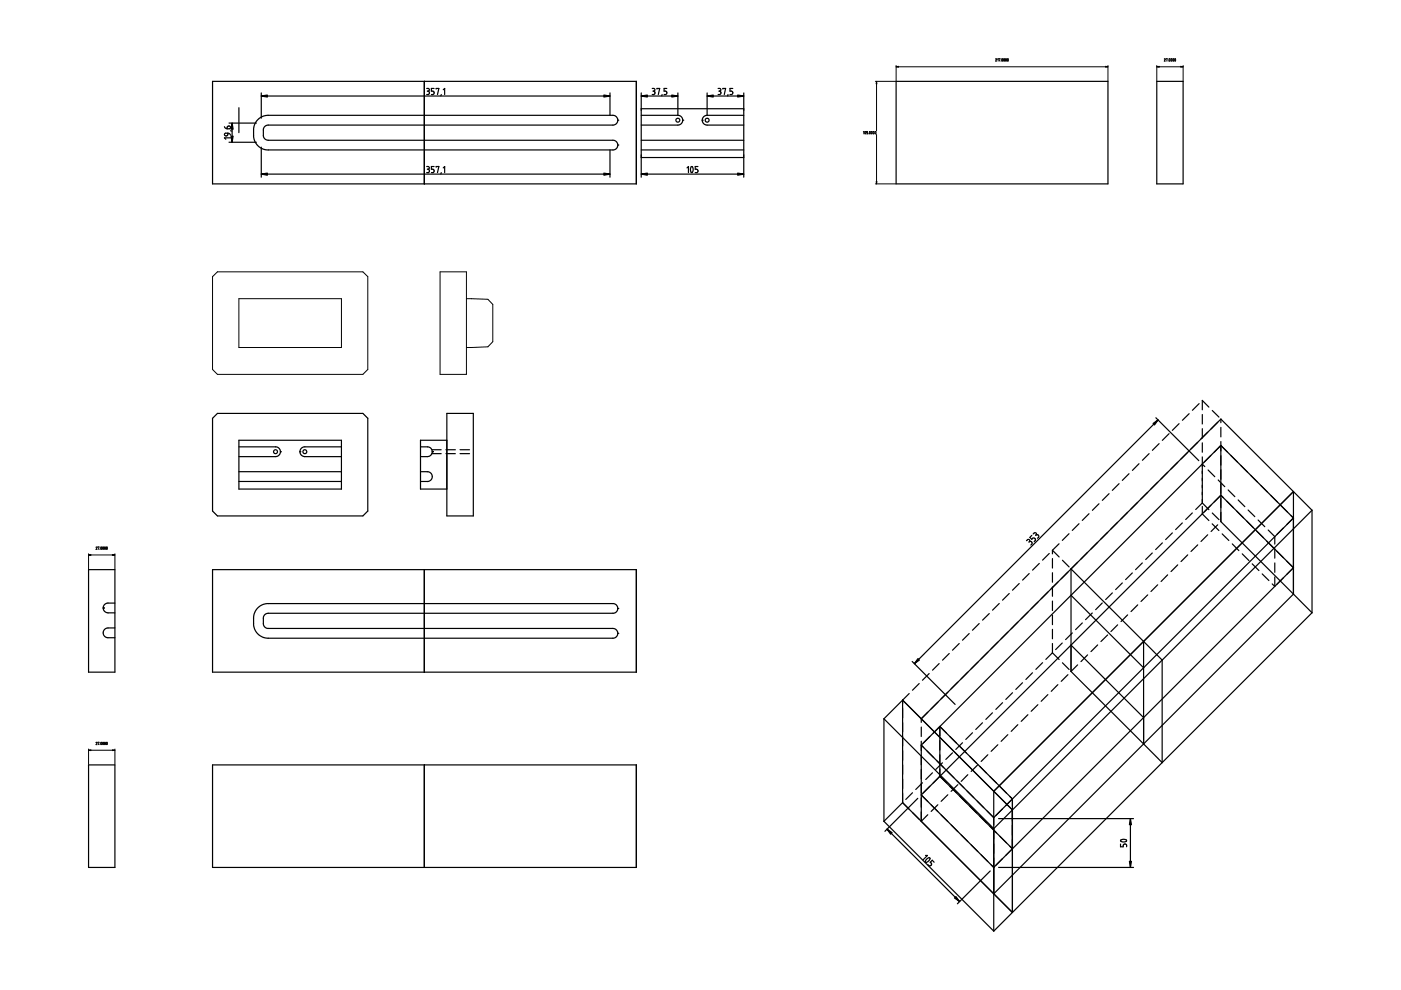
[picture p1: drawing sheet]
<svg xmlns="http://www.w3.org/2000/svg" width="297mm" height="210mm" viewBox="0 0 297 210" stroke-linecap="round" stroke-linejoin="round" font-family="sans-serif">
<g fill="none" stroke="#000" stroke-width=".25">
<path d="M45.1 17.3h89.8v21.7h-89.8zM55.4 19.7v5.4M90 17.3v21.7M90.5 18.8h.2a.29 .29 0 0 1 .3 .2 .29 .29 0 0 1-.3 .3M90.6 19.3h.1M90.7 19.3l.3 .2v.4l-.5 .1M92 18.8h-.5v.5h.3l.2 .2-.1 .5h-.4M92.5 18.9v-.1h.5l-.2 1.2M94 19l.3-.2v1.2M129.3 19.7v4.7M136 19.7v17.9M138.3 18.8h.3a.29 .29 0 0 1 .3 .2 .29 .29 0 0 1-.3 .3"/>
<path d="M138.4 19.3h.2M138.6 19.3l.3 .2-.1 .4-.5 .1M139.3 18.9v-.1h.6l-.3 1.2M141.4 18.8h-.6v.5h.4l.2 .2-.1 .5h-.5M143.7 19.7v4.7M149.9 19.7v4.7M152.3 18.8h.2a.29 .29 0 0 1 .3 .2 .29 .29 0 0 1-.3 .3M152.4 19.3h.1M152.5 19.3l.3 .2v.4l-.2 .1h-.3M153.3 18.9v-.1h.5l-.2 1.2M155.4 18.8h-.6v.5h.3l.3 .3-.1 .4h-.5M157.7 19.7v17.9"/>
<path d="M190 17.3h44.9v21.7h-44.9zM245.3 17.3h5.5v21.7h-5.5zM47.6 26.9l.2 .3 .4 .1M47.6 28.4l.7-.2v.4l-.2 .2h-.3l-.2-.2zM48.2 26.8l.4-.1a.29 .29 0 0 1 .3 .3 .29 .29 0 0 1-.3 .3h-.4zM48.3 28.2l.3 .1 .3 .4M48.6 30.2h5.8M48.6 26.1h5.8M48.9 29.2h-1.3l.3 .3M48.9 27.7l.3 .1M49.2 26.1v4.1M50.7 22.8v5.3"/>
<path d="M54.5 25.5l.9-.7 1.3-.4h73.3l.7 .3 .3 .7-.2 .7-.7 .4h-73.4l-.5 .3-.3 .4-.1 1.7 .4 .6 .7 .2h73.2l.6 .4 .3 .8-.2 .5-.7 .4h-73.5l-.9-.2-.8-.5-.6-.7-.4-.8-.1-2.5 .3-.9zM55.4 36.9h73.9M55.4 31.2v6.4M55.4 20.4h73.9M90.5 35.3h.2a.29 .29 0 0 1 .3 .3 .29 .29 0 0 1-.3 .3M90.6 35.9h.1M90.7 35.9l.3 .1v.4l-.5 .2M92 35.3h-.5v.6h.4l.1 .2-.1 .4-.4 .1M92.5 35.5v-.2h.5l-.2 1.3M93.6 36.6l-.1 .3M93.6 20l-.1 .3M94 35.6l.3-.3v1.3"/>
<path d="M129.3 31.8v5.8M131 25.5h.1M131 30.8h.1M136 24.4h7.7M136 29.7h21.7M136 31.8h21.7M136 33.4h21.7M136 23.1h21.7M136 36.9h21.7M136 20.4h7.7M140.4 20l-.1 .3M143.7 24.4l.7 .3 .4 .7-.3 .8-.6 .3h-7.9"/>
<path d="M144.8 25.5h.1M145.7 35.6l.3-.3v1.3M146.5 35.4a.51 .51 0 0 1 .5 .7l-.1 .1a.3 .3 0 0 1-.3 .4 .3 .3 0 0 1-.2-.5zM148 35.3h-.6v.6h.4l.2 .2-.2 .5h-.4M148.9 25.5h.1M149.9 24.4l-.6 .3-.4 .7 .2 .7 .6 .4h8M149.9 24.4h7.8M149.9 20.4h7.8M154.3 20v.3M46.1 87.7h30.8l1.1 1v19.7l-1.1 1h-30.8l-1-1v-19.7zM50.7 94.7h7.9l.6 .3 .3 .7-.2 .7-.7 .4h-7.9M50.7 93.3h21.7v10.4h-21.7z"/>
<path d="M59.5 95.8h.1M63.6 95.8h.1M72.4 94.7h-7.9l-.6 .3-.3 .7 .3 .8 .7 .3h7.8M89.2 94.7l1.7 .1 .5 .2 .3 .7-.2 .5-.5 .5-1.8 .1M91.6 95.4h1.9M91.6 96.2h1.9M94.6 95.4h1.9M94.6 96.2h1.9M94.7 93.3h-5.5v10.4h5.5M94.7 87.7h5.7v21.7h-5.7zM97.5 95.4h2M97.5 96.2h2"/>
<path d="M241.5 98.3l-1.4 1.4M243.6 96.2l-1.4 1.4M245.1 88.6l9.1 9.1M245.5 89l-51.6 51.7M245.7 94.1l-1.4 1.4M247.9 91.9l-1.5 1.5M250 89.8l-1.4 1.4M252.1 87.7l-1.4 1.4M253.9 93.8l-1.4 1.4M254.2 85.6l-1.4 1.4M254.9 98.4l.5 .5M254.9 87.9v2"/>
<path d="M254.9 90.9v2M254.9 93.9v2M254.9 96.9v9.7M256.1 99.7l1.5 1.4M256.3 86.3l-1.4-1.4v2M257 87l1.4 1.4M258.2 89.5l-1.4 1.5M258.8 88.9v.7M258.8 90.6v2M258.8 93.6v17l15.4 15.4M258.8 88.9l-63.5 63.5M258.8 88.9l15.4 15.3"/>
<path d="M258.8 94.4l-63.5 63.6M258.8 94.4l15.4 15.4-63.5 63.6-15.4-15.4M258.8 94.4l-1.3 1.5M258.8 94.4l1.4 1.4M50.7 100h21.7M50.7 102.1h21.7M89.2 100l1.9 .1 .3 .3 .3 .6-.2 .6-.5 .4-1.8 .1M217.6 114.6l.2-.2a.28 .28 0 0 1 .5 0 .28 .28 0 0 1-.1 .5M218.2 114.9l.3-.1 .3 .2-.3 .6M218.2 114.9l-.1 .1M218.8 113.5l-.4 .4 .4 .4 .3-.2h.3l.1 .4-.2 .4M219.1 113.2l.2-.2a.29 .29 0 0 1 .4 0 .29 .29 0 0 1 0 .4"/>
<path d="M219.7 113.4l.3-.1 .3 .4-.3 .4M219.7 113.4l-.1 .1M220.3 119.5l-1.4 1.4M222.5 117.3l-1.5 1.5M223.1 116.7l1.5 1.4M223.1 116.7v.7M223.1 118.4v2M224.5 115.3l-1.4 1.4M225.3 118.8l1.4 1.4M226.7 113.2l-1.5 1.4M228.8 111l-1.4 1.5M230.6 117.1l-1.4 1.4"/>
<path d="M230.9 108.9l-1.4 1.4M233 106.8l-1.4 1.4M234.8 112.9l-1.4 1.4M235.1 104.7l-1.4 1.4M237.3 102.6l-1.5 1.4M239.1 108.6l-1.4 1.4M239.4 100.4l-1.4 1.5M242.2 119.4l-1.4 1.4M243.3 104.4l-1.4 1.4M244.3 117.2l-1.4 1.4M246.4 115.1l-1.4 1.4M247.6 100.1l-1.4 1.5"/>
<path d="M248.6 113l-1.5 1.4M249.7 119.8l-1.4 1.4M250.7 110.9l-1.4 1.4M251.8 117.6l-1.4 1.5M252.8 108.8l-1.4 1.4M253.9 115.5l-1.4 1.4M254.9 107.4v1.6l1.4 1.4M254.9 106.6l1.4 1.5M254.9 106.6l-1.4 1.4M256.1 113.4l-1.5 1.4M257 111.1l1.4 1.4M257 108.8l1.4 1.4"/>
<path d="M258.2 111.3l-1.4 1.4M258.3 101.8l1.4 1.4M258.8 105l-63.5 63.6 15.4 15.3 31.8-31.8M258.8 105l15.4 15.4M258.8 105l-1.3 1.4M258.8 105l.6 .5M259.1 113.2l1.4 1.4M260.4 103.9l1.4 1.4M261.3 115.3l1.4 1.4M262.5 106l1.4 1.4M263.4 117.4l1.4 1.5M264.4 110.5l1.3 1.4"/>
<path d="M264.6 108.1l1.4 1.4M265.5 119.5l1.4 1.5M266.5 112.6l1.4 1.4M266.7 110.3l1.5 1.4M268.9 112.4l1.4 1.4v1.6M270.3 116.4v1.9M270.3 119.4v1.9M272.8 119l1.4 1.4M274.2 104.2l-63.5 63.6v29.6M274.2 104.2v21.8M274.2 104.2l4 4M278.2 108.2l-31.8 31.8"/>
<path d="M278.2 108.2v21.7M18.8 120.8h5.6v21.7h-5.6zM24.4 127.9h-1.8l-.5 .3-.2 .5 .1 .7 .6 .5h1.8M24.4 133.1l-1.9 .1-.4 .3-.2 .5 .1 .7 .5 .4 1.9 .1M45.1 120.8h89.8v21.7h-89.8zM54.6 128.9l1-.7 1-.2h73.5l.6 .3 .3 .8-.2 .5-.7 .4h-73.2l-.6 .2-.4 .5-.1 1.7 .4 .6 .5 .2h73.3l.8 .4 .2 .8-.4 .7-.5 .2h-73.5l-.8-.2-.8-.4-.7-.7-.4-.9-.1-.6v-2l.3-.8zM90 120.8v21.7M131 129h.1M131 134.3h.1M201.3 138.6l-1.5 1.4M203.4 136.4l-1.4 1.5M205.5 134.3l-1.4 1.4"/>
<path d="M207.6 132.2l-1.4 1.4M209.7 130.1l-1.4 1.4M211.9 128l-1.5 1.4M214 125.8l-1.4 1.5M215.8 131.9l-1.4 1.4M216.1 123.7l-1.4 1.4M218.2 121.6l-1.4 1.4M220 127.7l-1.4 1.4M223.1 138.4l1.5 1.4M223.1 138.4l-1.4 1.4M223.1 121.4v2M223.1 124.4v2"/>
<path d="M223.1 127.4v2M223.1 130.4v2M223.1 133.4v2M223.1 136.4v2M224.3 123.4l-1.4 1.4M225.2 136.3l-1.4 1.4M227.1 136.8l15.4 15.3M227.1 126.2l15.4 15.4M227.4 134.2l-1.5 1.4M229.5 132.1l-1.5 1.4M230.6 138.9l-1.4 1.4M231.6 130l-1.4 1.4"/>
<path d="M232.7 136.7l-1.4 1.5M233.7 127.8l-1.4 1.5M234.8 134.6l-1.4 1.4M235.8 125.7l-1.4 1.4M237 132.5l-1.5 1.4M238 123.6l-1.5 1.4M239.1 130.4l-1.4 1.4M240.1 121.5l-1.4 1.4M241.2 128.2l-1.4 1.5M242.5 136v21.7M242.5 136l-15.4-15.4v21.8M242.5 136l3.9 4"/>
<path d="M243.3 126.1l-1.4 1.4M245.4 124l-1.4 1.4M246.4 140v21.7l-3.9-4M246.4 140l-31.7 31.7M247.6 121.9l-1.4 1.4M267.6 121.7l1.4 1.4M270.3 122.3v2l-.6-.5M274.2 120.4l-31.7 31.7M274.2 126l4 3.9M274.2 126l-63.5 63.5M278.2 129.9l-67.5 67.5M187.4 152.4l23.3 23.3 4-4"/>
<path d="M187.4 152.4v21.7M192.8 147l-5.4 5.4M193.4 140.3l9.1 9.1M194.9 144.9l-1.4 1.4M195.3 152.4v.8M195.3 154.2v1.9M195.3 157.2v16.9l1.4-1.4M195.3 158l.6 .5M196.6 159.2l1.4 1.4M196.7 151l-1.4 1.4M197 142.8l-1.4 1.4M199.1 140.7l-1.4 1.4"/>
<path d="M199.3 154v10.6M199.3 154l15.4 15.4M199.3 154l-1.4 1.4M199.3 154l1.4 1.4M201 146.8l-1.5 1.4M202 159.6l-1.5 1.4M204.1 157.5l-1.5 1.4M205.2 142.5l-1.4 1.4M206.2 155.4l-1.4 1.4M208.3 153.2l-1.4 1.5M210.4 151.1l-1.4 1.4M211.6 157.9l-1.5 1.4"/>
<path d="M212.6 149l-1.5 1.4M213.7 155.8l-1.4 1.4M214.7 146.9l-1.4 1.4M215.8 153.6l-1.4 1.5M216.8 144.8l-1.4 1.4M217.9 151.5l-1.4 1.5M218.9 142.6l-1.4 1.5M220 149.4l-1.4 1.4M221 140.5l-1.4 1.4M222.2 147.3l-1.5 1.4M224.3 145.2l-1.4 1.4M225.3 140.5l1.4 1.4"/>
<path d="M226.4 143l-1.4 1.5M227.1 142.4l15.4 15.3M228.5 141l-1.4 1.4M18.8 162.2h5.6v21.7h-5.6zM45.1 162.2h89.8v21.7h-89.8zM90 162.2v21.7M187.4 174.1l23.3 23.3M188.1 175.8l15.4 15.4M191.4 170.2v-21.8l23.3 23.3M191.4 170.2l1.4 1.4M191.4 170.2l-4 3.9M193.5 168.1l-1.5 1.4"/>
<path d="M193.5 172.3l1.4 1.4M194.6 169.3l-7 7M195.6 166l-1.4 1.4M197.7 163.9l-1.4 1.4M198.7 161.4l1.4 1.4M198.8 170.6l-1.4 1.4M199.3 164.6l15.4 15.4-.6-.6M199.3 164.6l-1.4 1.4M199.3 164.6l1.4 1.4M199.5 172.8l1.5 1.4M199.8 161.7l-1.4 1.5M201 168.5l-1.5 1.4"/>
<path d="M201.4 166.7l1.4 1.4M201.7 174.9l1.4 1.4M203.1 166.4l-1.4 1.4M205 167.7l1.5 1.4M205.2 164.3l-1.4 1.4M205.6 170.9l1.4 1.5M207.2 169.8l1.4 1.5M207.3 162.1l-1.4 1.5M207.8 162.5l1.3 1.4M207.8 173.1l1.3 1.4M209.4 160l-1.4 1.4M209.9 164.6l1.4 1.4"/>
<path d="M211.7 173.6h28.6M212 166.8l1.4 1.4M212 177.3l1.4 1.4M212.5 171.5l-1.4 1.4M214.1 168.9l.6 .5M214.7 169.4v24.1l-23.3-23.3M214.7 169.4l-1.5 1.4M237.6 179v.5h.5l.1-.4 .2-.1h.4l.1 .5M237.6 178.1l.9-.1a.29 .29 0 0 1 .4 .3 .29 .29 0 0 1-.5 .2h-.6l-.2-.2zM239.7 173.6v10.3M196.2 181.4h.4l-.9 .9M196.4 182.3l.3-.3a.29 .29 0 0 1 .5-.1 .29 .29 0 0 1-.2 .5l-.3 .3a.29 .29 0 0 1-.5 .1 .29 .29 0 0 1 .1-.5z"/>
<path d="M198.1 182.8l-.4-.4-.5 .4 .3 .4v.2l-.4 .2-.4-.3M210 184.7l-7 6.9M211.7 183.9h28.6M212.5 182.1l-1.4 1.4"/>
<circle cx="143.7" cy="25.5" r=".41"/>
<circle cx="149.9" cy="25.5" r=".42"/>
<circle cx="58.4" cy="95.8" r=".42"/>
<circle cx="64.6" cy="95.8" r=".42"/>
</g>
<g fill="none" stroke="#000" stroke-width=".21">
<path d="M185.6 17.3h4.3M185.8 17.3v10.4M190 14.2h44.9M190 13.9v3.2M211.1 12.5l.2 .1-.2 .4h.2M211.1 12.5h.1M211.5 12.6l.1-.2v.6M211.8 12.5l.2-.1-.1 .6M212.2 12.9v.1M212.4 12.5h.2a.18 .18 0 0 1 .1 .3 .18 .18 0 0 1-.3 0zM212.8 12.5h.2a.18 .18 0 0 1 .1 .3 .18 .18 0 0 1-.3 0zM213.3 12.4l.1 .1a.18 .18 0 0 1 .1 .3 .18 .18 0 0 1-.3 0z"/>
<path d="M213.6 12.5h.2a.18 .18 0 0 1 .1 .3 .18 .18 0 0 1-.3 0zM234.9 13.9v3.2M245.3 14.2h5.5M245.3 13.9v3.2M246.9 12.5l.2 .1-.3 .4h.3M246.9 12.5h-.1M247.2 12.5l.3-.1-.1 .6M247.6 12.9v.1M247.9 12.5l.1 .1a.18 .18 0 0 1 .1 .2 .18 .18 0 0 1-.3 0zM248.3 12.5l.1 .1a.18 .18 0 0 1 .1 .2 .18 .18 0 0 1-.3 0zM248.7 12.5l.1 .1a.18 .18 0 0 1 .1 .2 .18 .18 0 0 1-.3 0zM249.1 12.5h.1v.4a.23 .23 0 0 1-.2-.2 .23 .23 0 0 1 .1-.2z"/>
<path d="M250.8 13.9v3.2M183 28l.2-.1v.5M183.4 27.9h.1a.19 .19 0 0 1 .1 .3 .19 .19 0 0 1-.3 .1zM184 27.9h-.3v.2l.3 .1-.1 .2h-.2M184.1 28.4h.1M184.4 27.9h.1a.18 .18 0 0 1 .1 .3 .18 .18 0 0 1-.3 .1zM184.8 27.9h.1a.18 .18 0 0 1 .1 .3 .18 .18 0 0 1-.3 .1zM185.2 27.9h.1a.18 .18 0 0 1 .1 .3 .18 .18 0 0 1-.3 .1zM185.6 27.9h.1a.18 .18 0 0 1 .1 .3 .18 .18 0 0 1-.3 .1zM185.6 39h4.3M185.8 28.5v10.5M45.1 58.7l1-1.1h30.8l1.1 1.1v19.6l-1.1 1.1h-30.8l-1-1.1z"/>
<path d="M93.3 57.6h5.6v21.8h-5.6zM50.7 63.3h21.7v10.4h-21.7zM98.9 63.3l4.5 .2 1.1 1v8l-1.1 1-4.5 .2M18.8 117.7h5.6M18.8 117.4v3.2M20.4 116l.2 .1-.2 .4h.2M20.8 116h.2l-.1 .5M21.2 116.4v.1M21.4 116h.1a.18 .18 0 0 1 .1 .3 .18 .18 0 0 1-.2 .1zM21.8 116h.1a.18 .18 0 0 1 .1 .3 .18 .18 0 0 1-.2 .1zM22.2 116h.1a.18 .18 0 0 1 .1 .3 .18 .18 0 0 1-.2 .1zM22.6 116h.1a.18 .18 0 0 1 .1 .3 .18 .18 0 0 1-.2 .1z"/>
<path d="M24.4 117.4v3.2M18.8 158.8v3.3M18.8 159.1h5.6M20.4 157.5l.2-.1-.2 .5h.2M20.8 157.4h.2l-.1 .5M21.2 157.9h.1M21.4 157.4h.1a.18 .18 0 0 1 .1 .3 .18 .18 0 0 1-.2 .1zM21.8 157.4h.1a.18 .18 0 0 1 .1 .3 .18 .18 0 0 1-.2 .1zM22.2 157.4h.1a.18 .18 0 0 1 .1 .3 .18 .18 0 0 1-.2 .1zM22.6 157.4h.1a.18 .18 0 0 1 .1 .3 .18 .18 0 0 1-.2 .1zM24.4 158.8v3.3"/>
</g>
<g fill="#000" stroke="#000" stroke-width=".25">
<path d="M49 28.9h.4l-.2 1.3zM49.2 26.1l.2 1.3h-.4zM55.4 36.9l1.3-.2v.4zM55.4 20.4l1.3-.2v.4zM128 36.7l1.3 .2-1.3 .2zM128 20.2l1.3 .2-1.3 .2zM136 36.9l1.2-.2v.4zM136 20.4l1.2-.2v.4zM142.4 20.2l1.3 .2-1.3 .2zM149.9 20.4l1.3-.2v.4zM156.4 36.7l1.3 .2-1.3 .2zM156.4 20.2l1.3 .2-1.3 .2z"/>
<path d="M244.5 89.8l1-.8-.7 1.1zM194.6 139.6l.3 .4-1 .7zM188.1 175.8l1 .8-.3 .3zM239.7 173.6l.2 1.3h-.4zM202.4 190.4l.3-.3 .8 1.1zM239.5 182.6h.4l-.2 1.3z"/>
</g>
<path d="M185.8 17.3l.1 .5h-.1zM190 14.2l.5-.1v.1zM234.4 14.1l.5 .1h-.5zM245.3 14.2l.5-.1v.1zM250.3 14.1l.5 .1h-.5zM185.8 38.5h.1l-.1 .5zM18.8 117.7l.5-.1v.2zM23.8 117.6l.6 .1-.6 .1zM18.8 159.1l.5-.1v.2zM23.8 159l.6 .1-.6 .1z" fill="#000" stroke="#000" stroke-width=".21"/>
<path d="M91.7 95.8h.1M21.9 128.9h.1" fill="none" stroke="#000" stroke-width=".25" stroke-dasharray="1 .5"/>
</svg>
